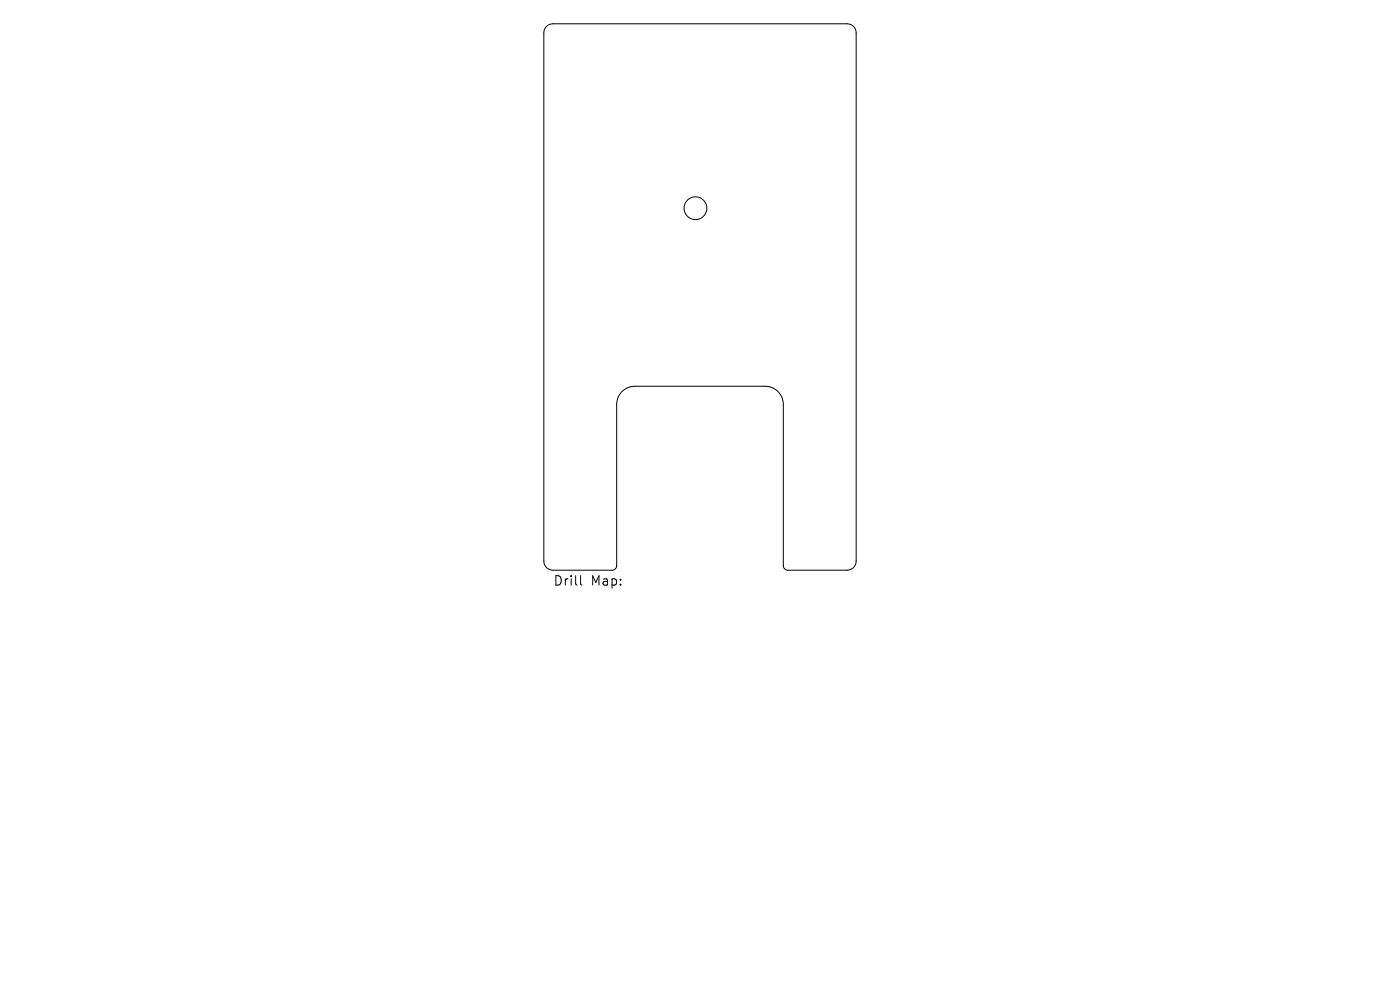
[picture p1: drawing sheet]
<svg xmlns="http://www.w3.org/2000/svg" width="297mm" height="210mm" viewBox="0 0 297 210" stroke-linecap="round" stroke-linejoin="round" font-family="sans-serif">
<defs><g id="words">
<g font-size="2.8">
<text x="117.3" y="124.5">Drill</text>
<text x="125.3" y="124.5">Map:</text>
</g>
</g></defs>
<g fill="none" stroke="#000" stroke-width=".21">
<path d="M115.9 5.6l.7-.4 .7-.2h62.4a1.93 1.93 0 0 1 1.9 2v112a1.93 1.93 0 0 1-1.9 2h-12.6a.97 .97 0 0 1-.9-1v-34.2a3.9 3.9 0 0 0-3.9-3.9h-27.6a3.9 3.9 0 0 0-3.9 3.9v34.2a.97 .97 0 0 1-.9 1h-12.6a1.93 1.93 0 0 1-1.9-2v-112l.1-.7zM123.2 122.1v1.7l.3 .3"/>
<circle cx="147.5" cy="44.2" r="2.41"/>
</g>
<use href="#words"/>
</svg>
